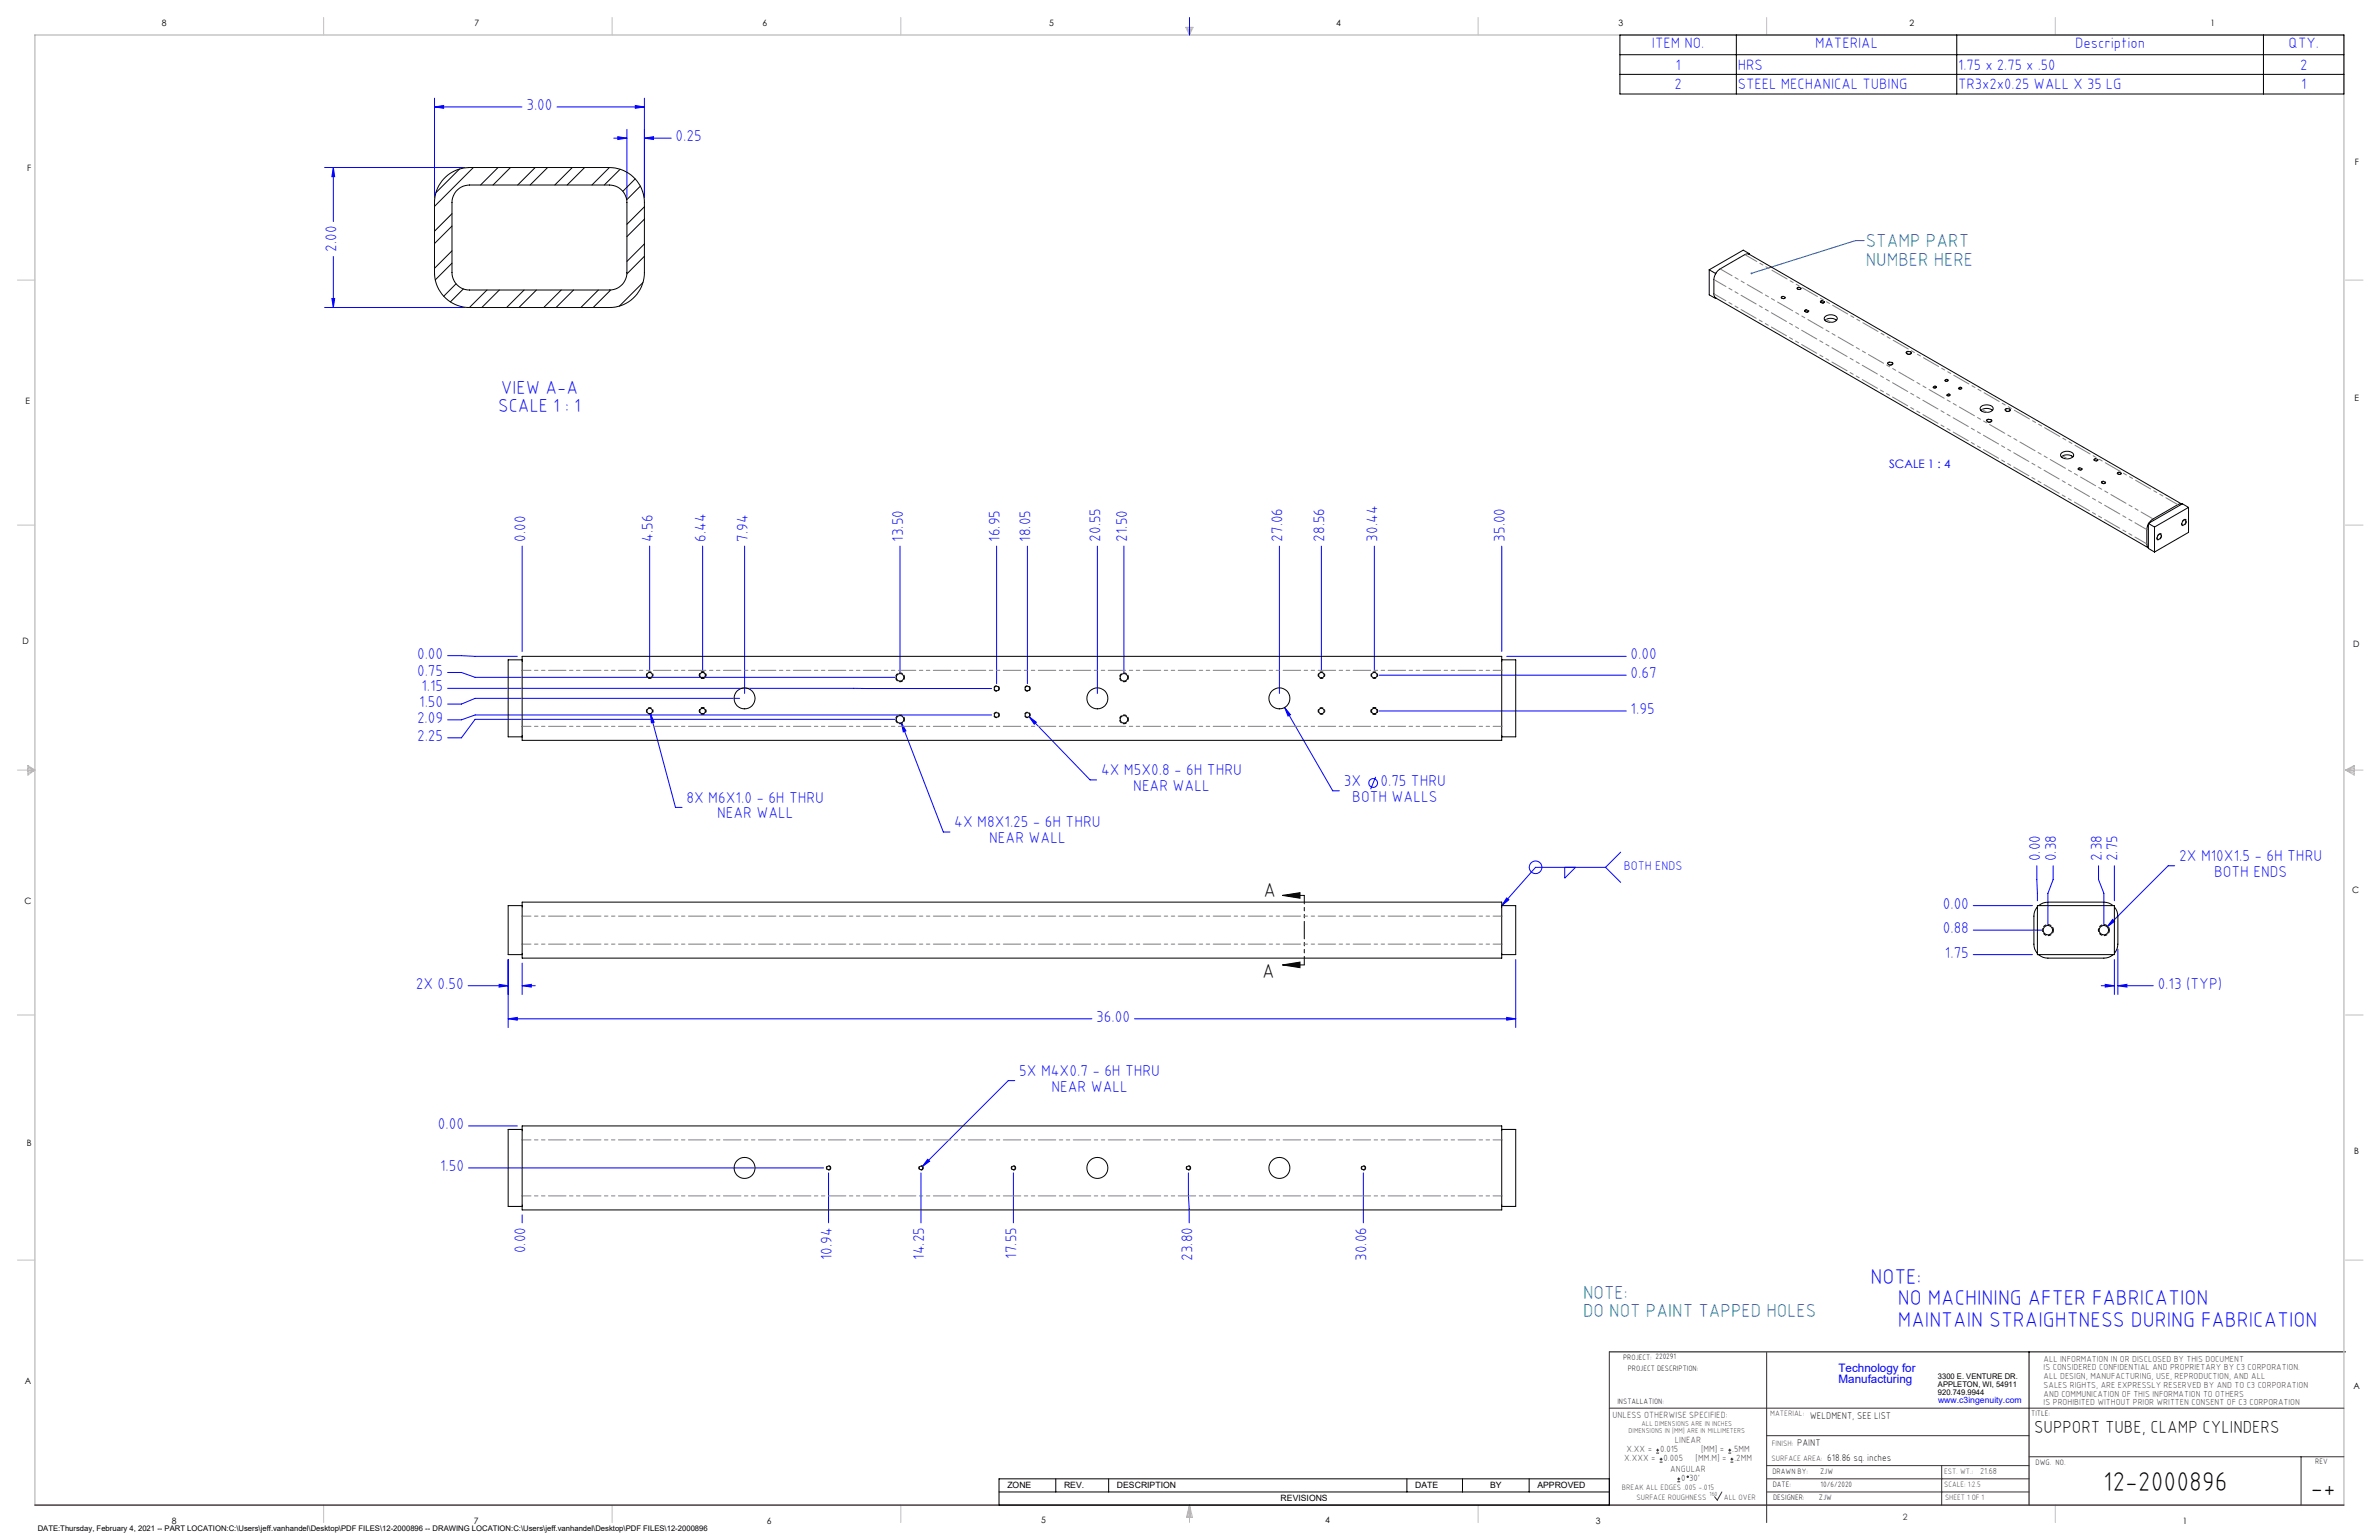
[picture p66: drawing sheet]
<svg xmlns="http://www.w3.org/2000/svg" width="864mm" height="559mm" viewBox="0 0 864 559" stroke-linecap="round" stroke-linejoin="round" font-family="sans-serif">
<defs><g id="words">
<g font-size="9.9">
<text x="763.5" y="541.1">12-2000896</text>
<text x="838.7" y="543.2">-+</text>
</g>
<g font-size="7.8" fill="#00f">
<text x="679" y="465.9">NOTE:</text>
<text x="689" y="473.6">NO MACHINING AFTER FABRICATION</text>
<text x="689" y="481.4">MAINTAIN STRAIGHTNESS DURING FABRICATION</text>
</g>
<g font-size="7.3">
<text x="458.6" y="325.3">A</text>
<text x="458.1" y="354.7">A</text>
</g>
<g font-size="6.8" fill="#008080">
<text x="677.3" y="89.6">STAMP PART</text>
<text x="677.3" y="96.4">NUMBER HERE</text>
<text x="574.7" y="471.2">NOTE:</text>
<text x="574.7" y="478">DO NOT PAINT TAPPED HOLES</text>
</g>
<g font-size="6.8" fill="#00f">
<text x="181.8" y="142.8">VIEW A-A</text>
<text x="180.9" y="149.6">SCALE 1 : 1</text>
</g>
<text font-size="6.3" x="738.4" y="519.9">SUPPORT TUBE, CLAMP CYLINDERS</text>
<g font-size="5.7" fill="#00f">
<text x="191.1" y="39.9">3.00</text>
<text x="245.3" y="51.2">0.25</text>
<text x="122.1" y="91.5" transform="rotate(-90 122.1 91.5)">2.00</text>
<text x="190.7" y="196.6" transform="rotate(-90 190.7 196.6)">0.00</text>
<text x="237" y="196.6" transform="rotate(-90 237 196.6)">4.56</text>
<text x="256.2" y="196.6" transform="rotate(-90 256.2 196.6)">6.44</text>
<text x="271.4" y="196.6" transform="rotate(-90 271.4 196.6)">7.94</text>
<text x="327.9" y="196.6" transform="rotate(-90 327.9 196.6)">13.50</text>
<text x="362.9" y="196.6" transform="rotate(-90 362.9 196.6)">16.95</text>
<text x="374.1" y="196.6" transform="rotate(-90 374.1 196.6)">18.05</text>
<text x="399.5" y="196.6" transform="rotate(-90 399.5 196.6)">20.55</text>
<text x="409.1" y="196.6" transform="rotate(-90 409.1 196.6)">21.50</text>
<text x="465.6" y="196.6" transform="rotate(-90 465.6 196.6)">27.06</text>
<text x="480.8" y="196.6" transform="rotate(-90 480.8 196.6)">28.56</text>
<text x="500" y="196.6" transform="rotate(-90 500 196.6)">30.44</text>
<text x="546.3" y="196.6" transform="rotate(-90 546.3 196.6)">35.00</text>
<text x="151.4" y="239">0.00</text>
<text x="591.9" y="239.3">0.00</text>
<text x="151.4" y="245.1">0.75</text>
<text x="153" y="250.9">1.15</text>
<text x="591.9" y="246.1">0.67</text>
<text x="152.2" y="256.6">1.50</text>
<text x="151.4" y="262.3">2.09</text>
<text x="591.9" y="259.1">1.95</text>
<text x="151.4" y="268.8">2.25</text>
<text x="399.7" y="281.3">4X M5X0.8 - 6H THRU</text>
<text x="411.4" y="286.9">NEAR WALL</text>
<text x="487.8" y="285.2">3X</text>
<text x="501.1" y="285.2">0.75 THRU</text>
<text x="249.2" y="291.3">8X M6X1.0 - 6H THRU</text>
<text x="490.9" y="290.9">BOTH WALLS</text>
<text x="260.3" y="296.9">NEAR WALL</text>
<text x="346.4" y="300.2">4X M8X1.25 - 6H THRU</text>
<text x="359.1" y="305.9">NEAR WALL</text>
<text x="740.5" y="312.6" transform="rotate(-90 740.5 312.6)">0.00</text>
<text x="746.5" y="312.6" transform="rotate(-90 746.5 312.6)">0.38</text>
<text x="762.9" y="312.6" transform="rotate(-90 762.9 312.6)">2.38</text>
<text x="768.7" y="312.6" transform="rotate(-90 768.7 312.6)">2.75</text>
<text x="791.1" y="312.4">2X M10X1.5 - 6H THRU</text>
<text x="803.7" y="318.1">BOTH ENDS</text>
<text x="705.2" y="329.7">0.00</text>
<text x="705.2" y="338.6">0.88</text>
<text x="706" y="347.5">1.75</text>
<text x="150.9" y="358.8">2X 0.50</text>
<text x="783.3" y="358.8">0.13 (TYP)</text>
<text x="398" y="370.8">36.00</text>
<text x="370" y="390.4">5X M4X0.7 - 6H THRU</text>
<text x="381.7" y="396.1">NEAR WALL</text>
<text x="159" y="409.7">0.00</text>
<text x="159.8" y="424.9">1.50</text>
<text x="190.7" y="454.8" transform="rotate(-90 190.7 454.8)">0.00</text>
<text x="301.9" y="457.2" transform="rotate(-90 301.9 457.2)">10.94</text>
<text x="335.5" y="457.2" transform="rotate(-90 335.5 457.2)">14.25</text>
<text x="369" y="456.8" transform="rotate(-90 369 456.8)">17.55</text>
<text x="432.9" y="457.6" transform="rotate(-90 432.9 457.6)">23.80</text>
<text x="496.1" y="457.6" transform="rotate(-90 496.1 457.6)">30.06</text>
</g>
<g font-size="5.4" fill="#00f">
<text x="599.7" y="17.4">ITEM NO.</text>
<text x="658.9" y="17.4">MATERIAL</text>
<text x="753.3" y="17.4">Description</text>
<text x="830.8" y="17.4">QTY.</text>
<text x="608.2" y="25.2">1</text>
<text x="630.8" y="25.2">HRS</text>
<text x="710.8" y="25.2">1.75 x 2.75 x .50</text>
<text x="835" y="25.2">2</text>
<text x="607.9" y="32.4">2</text>
<text x="630.8" y="32.4">STEEL MECHANICAL TUBING</text>
<text x="710.8" y="32.4">TR3x2x0.25 WALL X 35 LG</text>
<text x="835.4" y="32.4">1</text>
</g>
<text font-size="4.5" fill="#00f" x="589.5" y="315.6">BOTH ENDS</text>
<g font-size="4.2" fill="#00f">
<text x="685.8" y="169.9">SCALE 1 : 4</text>
<text x="667.4" y="497.7">Technology for</text>
<text x="667.4" y="502">Manufacturing</text>
</g>
<g font-size="3.5">
<text x="657" y="514.9">WELDMENT, SEE LIST</text>
<text x="652.4" y="524.7">PAINT</text>
<text x="663.3" y="530.1">618.86 sq. inches</text>
</g>
<g font-size="3.3" fill="#382c30">
<text x="585.4" y="514.4">UNLESS OTHERWISE SPECIFIED:</text>
<text x="590.4" y="526.8">X.XX =</text>
<text x="602.6" y="526.8">0.015</text>
<text x="608" y="523.6">LINEAR</text>
<text x="617.5" y="526.8">[MM] =</text>
<text x="628.8" y="526.8">.5MM</text>
<text x="589.6" y="530.1">X.XXX =</text>
<text x="603.9" y="530.1">0.005</text>
<text x="606.3" y="534">ANGULAR</text>
<text x="615.5" y="530.1">[MM.M] =</text>
<text x="629.6" y="530.1">.2MM</text>
<text x="610.3" y="537.3">0</text>
<text x="613.2" y="537.3">30'</text>
</g>
<g font-size="3.2">
<text x="58.8" y="9.6">8</text>
<text x="172.3" y="9.5">7</text>
<text x="276.8" y="9.5">6</text>
<text x="380.9" y="9.6">5</text>
<text x="485" y="9.5">4</text>
<text x="587.5" y="9.5">3</text>
<text x="693.1" y="9.5">2</text>
<text x="802.4" y="9.5">1</text>
<text x="854.9" y="59.8">F</text>
<text x="9.9" y="62">F</text>
<text x="9.3" y="146.5">E</text>
<text x="854.7" y="145.5">E</text>
<text x="8.2" y="233.6">D</text>
<text x="854.3" y="234.9">D</text>
<text x="8.9" y="328.1">C</text>
<text x="853.9" y="324.1">C</text>
<text x="9.7" y="415.8">B</text>
<text x="854.6" y="418.6">B</text>
<text x="9" y="502">A</text>
<text x="854.3" y="503.9">A</text>
<text x="62.3" y="552.9">8</text>
<text x="172" y="552.9">7</text>
<text x="278.3" y="552.9">6</text>
<text x="377.9" y="552.8">5</text>
<text x="481" y="552.8">4</text>
<text x="579.3" y="552.8">3</text>
<text x="792.4" y="552.8">1</text>
</g>
<g font-size="3.2" fill="#382c30">
<text x="741.9" y="494.1">ALL INFORMATION IN OR DISCLOSED BY THIS DOCUMENT</text>
<text x="741.9" y="497.3">IS CONSIDERED CONFIDENTIAL AND PROPRIETARY BY C3 CORPORATION.</text>
<text x="741.9" y="500.4">ALL DESIGN, MANUFACTURING, USE, REPRODUCTION, AND ALL</text>
<text x="741.9" y="503.6">SALES RIGHTS, ARE EXPRESSLY RESERVED BY AND TO C3 CORPORATION</text>
<text x="741.9" y="506.8">AND COMMUNICATION OF THIS INFORMATION TO OTHERS</text>
<text x="741.9" y="510">IS PROHIBITED WITHOUT PRIOR WRITTEN CONSENT OF C3 CORPORATION</text>
<text x="718.8" y="534.7">21.68</text>
<text x="690.7" y="551.6">2</text>
</g>
<text font-size="3.1" fill="#00f" x="703.5" y="509.2">www.c3ingenuity.com</text>
<g font-size="3.1">
<text x="365.7" y="540">ZONE</text>
<text x="386.3" y="540">REV.</text>
<text x="405.5" y="540">DESCRIPTION</text>
<text x="464.9" y="544.8">REVISIONS</text>
<text x="513.7" y="540">DATE</text>
<text x="540.9" y="540">BY</text>
<text x="558.1" y="540">APPROVED</text>
</g>
<g font-size="2.8">
<text x="589.2" y="493.3">PROJECT: 220291</text>
<text x="590.9" y="497.3">PROJECT DESCRIPTION:</text>
<text x="703.5" y="500.5">3300 E. VENTURE DR.</text>
<text x="703.5" y="503.3">APPLETON, WI, 54911</text>
<text x="587.1" y="509.6">INSTALLATION:</text>
<text x="703.5" y="506.2">920.749.9944</text>
<text x="737.3" y="513.8">TITLE:</text>
<text x="738.9" y="531.5">DWG. NO.</text>
<text x="840.5" y="531.3">REV</text>
<text x="643.4" y="534.9">DRAWN BY:</text>
<text x="643.5" y="539.7">DATE:</text>
<text x="660.7" y="534.7">ZJW</text>
<text x="660.9" y="539.6">10/6/2020</text>
<text x="643.6" y="544.4">DESIGNER:</text>
<text x="660.3" y="544.3">ZJW</text>
<text x="13.7" y="555.5">DATE:Thursday, February 4, 2021 -- PART LOCATION:C:\Users\jeff.vanhandel\Desktop\PDF FILES\12-2000896 -- DRAWING LOCATION:C:\Users\jeff.vanhandel\Desktop\PDF FILES\12-2000896</text>
</g>
<g font-size="2.8" fill="#382c30">
<text x="642.6" y="513.8">MATERIAL:</text>
<text x="643.2" y="524.8">FINISH:</text>
<text x="643.1" y="530.1">SURFACE AREA:</text>
<text x="705.7" y="534.7">EST. WT.:</text>
<text x="705.7" y="539.7">SCALE: 1:2.5</text>
<text x="588.8" y="540.5">BREAK ALL EDGES .005 -.015</text>
<text x="594" y="544.2">SURFACE ROUGHNESS</text>
<text x="625.8" y="544.2">ALL OVER</text>
<text x="706.1" y="544.4">SHEET 1 OF 1</text>
</g>
<g font-size="2.5" fill="#382c30">
<text x="591.2" y="520.1">DIMENSIONS IN [MM] ARE IN MILLIMETERS</text>
<text x="595.9" y="517.3">ALL DIMENSIONS ARE IN INCHES</text>
</g>
<text font-size="2.2" fill="#382c30" x="620.6" y="542.9">160</text>
</g></defs>
<g fill="none" stroke="#000" stroke-width=".36">
<path d="M588 12.7h262.9v21.4h-262.9zM588 19.9h262.9M630.3 12.7v21.4M710.3 12.7v21.4M821.7 12.7v21.4M588 27h262.9M465.6 324.9l6.3-1v2zM465.6 324.9h7.9M465.6 350.1l6.3-1v2zM465.6 350.1h7.9M584.2 490.5h267.3M736.6 490.5v55.6"/>
<path d="M362.7 536.6h221.5v9.5h-221.5zM383.3 536.6v4.8M402.4 536.6v4.8M510.7 536.6v4.8M530.9 536.6v4.8M555.1 536.6v4.8M362.7 541.4h221.5"/>
</g>
<g fill="none" stroke="#c0c0c0" stroke-width=".36">
<path d="M117.5 6.4v6.3M222.2 6.4v6.3M327 6.4v6.3M430.4 9.9h2.7l-1.3 2.8zM430.9 9.9l.9 2.8M431.2 9.9l.6 2.8M432.1 9.9l-.3 2.8M432.6 9.9l-.8 2.8M536.6 6.4v6.3M641.3 6.4v6.3M746.1 6.4v6.3M6.3 101.6h6.4"/>
<path d="M851.5 101.6h6.3M6.3 190.5h6.4M851.5 190.5h6.3M6.3 279.4h6.4M10.1 277.7l2.6 1.7-2.6 1.9zM10.1 278.2l2.6 1.2M10.1 278.8l2.6 .6M12.7 279.4l-2.6 1.2M12.7 279.4l-2.6 .5M851.5 279.4h6.3M851.5 279.4l3.1 .5M851.5 279.4l3.1 1.2"/>
<path d="M851.5 279.4l3.1-1.7v3.6zM854.6 278.8l-3.1 .6M854.6 278.2l-3.1 1.2M6.3 368.3h6.4M851.5 368.3h6.3M6.3 457.2h6.4M851.5 457.2h6.3M117.5 546.1v6.4M222.2 546.1v6.4M327 546.1v6.4M431.8 546.1v6.4M431.8 546.1l1.1 4.5h-2.2z"/>
<path d="M431.8 546.1l.6 4.5M431.8 546.1l-.9 4.5M431.8 546.1l-.4 4.5M431.8 546.1l.3 4.5M536.6 546.1v6.4M746.1 546.1v6.4"/>
</g>
<path d="M12.7 546.1v-533.4h838.2v533.4" fill="none" stroke="#c0c0c0" stroke-width=".5"/>
<g fill="none" stroke="#00f" stroke-width=".36">
<path d="M431.8 6.4v6.3M157.7 38.8l3.3-.5v1zM157.7 35.6v36.1M157.7 38.8h31.8M202.2 38.8h31.7M230.6 38.3l3.3 .5-3.3 .5zM233.9 35.6v36.1M222.8 50.1h4.8M224.3 49.6l3.3 .5-3.3 .5zM227.6 47v24.7M233.9 50.1l3.3-.5v1zM233.9 50.1h9.8"/>
<path d="M117.8 60.8h50.9M121 60.8l.5 3.3h-1zM121 60.8v19.6M121 93.1v18.5M117.8 111.6h50.9M120.5 108.3h1l-.5 3.3zM189.5 198.2v38.2M235.8 198.2v45M255.1 198.2v45M270.3 198.2v53.4M326.7 198.2v45.8M361.8 198.2v49.9"/>
<path d="M373 198.2v49.9M398.4 198.2v53.4M408 198.2v45.8M464.4 198.2v53.4M479.7 198.2v45M498.9 198.2v45M545.1 198.2v38.2M162.5 237.9l25.3 .3M546.9 238.2h43.4M162.5 249.8h197.5M162.5 244h5l5 1.8h152.4M236.1 259l1.4 3-1 .3z"/>
<path d="M236.1 259l9.1 34h2.4M268.5 253.4h-96l-5 2.1h-5M360 259.4h-187.5l-5 1.8h-5M466.3 256.7l2.2 2.6-.9 .5zM466.3 256.7l17.5 30.2h2.4M500.7 245h89.6M500.7 258h89.6M324.9 261h-152.4l-5 6.7h-5M327.2 262.3l1.7 2.9-1 .4zM327.2 262.3l15.2 39.6h2.4M373.6 260l2.6 2.1-.7 .7zM373.6 260l22.1 23h2.4"/>
<path d="M499.4 281.9l-1.8 4.5M568 314.7v4l4-4M582.8 314.7h-25.4l-12.3 13.9M582.8 314.7l5.5 5.5M588.3 309.2l-5.5 5.5M739.4 314.1l.2 12.7M745.3 314.1v5.1l-1.9 5v11.5M761.8 314.1v5.1l1.9 5v11.5M767.5 314.1v12.7M789.4 314.1h-2.3l-22.2 22.2M546.9 325.8l.8 .7-2.6 2.1zM716.3 328.6h21.5"/>
<path d="M716.3 337.5h25.3M766.9 333.6l.7 .7-2.7 2zM169.9 357.7h14.6M181.2 357.2l3.3 .5-3.3 .5zM184.5 348.2v24.7M189.5 357.7l3.4-.5v1zM189.5 349.5v11.4M189.5 357.7h4.8M550.2 348.2v24.7M716.3 346.4h21.5M762.8 357.7h4.7M764.2 357.2l3.3 .5-3.3 .5z"/>
<path d="M767.5 348.2v12.7M768.8 357.7l3.3-.5v1zM768.8 357.7h12.8M768.8 344.4v16.5M184.5 369.7l3.3-.5v1zM184.5 369.7h211.9M411.8 369.7h138.4M546.9 369.2l3.3 .5-3.3 .5zM368.4 392.1h-2.4l-31.2 31.2M170.1 408.6h17.7M170.1 423.8h128.9M300.8 425.6v18.1"/>
<path d="M334.3 425.6v18.1M336.8 420.7l.7 .7-2.7 1.9zM367.9 425.6v18.1M431.4 425.6l.3 18.1M494.9 425.6v18.1M189.5 440.8v2.9"/>
<circle cx="498.5" cy="284.1" r="1.59"/>
<circle cx="557.4" cy="314.7" r="2.29"/>
</g>
<path d="M584.2 490.5v55.6M641.3 490.7v61.8M584.2 511h266.7M641.3 520.9h95.3M641.3 531.8h95.3M641.3 536.6h95.3M704.8 531.8v14.3M736.6 528.6h114.3M835.3 528.6v17.5M625.1 541.4l-1.7 2.9-1-1.2M641.3 541.4h95.3" fill="none" stroke="#382c30" stroke-width=".36"/>
<path d="M12.7 546.1h838.2" fill="none" stroke="#382c30" stroke-width=".5"/>
<path d="M745.4 337.5a2 2 0 0 0-2.9-1.8 2 2 0 0 0-.2 3.5 2 2 0 0 0 3.1-1.5v-.2M765.7 337.5a2 2 0 0 0-2.9-1.8 2 2 0 0 0-.2 3.5 2 2 0 0 0 3.1-1.5v-.2" fill="none" stroke="#000" stroke-width=".36" stroke-dasharray="1.3 .6" stroke-dashoffset=".1" stroke-linecap="butt"/>
<path d="M783.8 193.8a.7 .7 0 0 1 .9 .2 .7 .7 0 0 1-.2 .9 .84 .84 0 0 1-.6 .9 .84 .84 0 0 1-1-.4l.3-1 .6-.6M792.8 188.6a.7 .7 0 0 1 .9 .2 .7 .7 0 0 1-.2 1 .84 .84 0 0 1-.6 .8 .84 .84 0 0 1-1-.4l.3-.9 .6-.7" fill="none" stroke="#000" stroke-width=".36" stroke-dasharray="1.3 .6" stroke-dashoffset=".3" stroke-linecap="butt"/>
<g fill="none" stroke="#000" stroke-width=".36" stroke-dasharray="1.3 .6" stroke-linecap="butt">
<path d="M686.9 132.3a.86 .86 0 0 1-1.1 .3 .86 .86 0 0 1-.4-1 .95 .95 0 0 1 1-.3 .95 .95 0 0 1 .7 .9l-.2 .1M693.6 128.4a.86 .86 0 0 1-1.1 .3 .86 .86 0 0 1-.4-1 .95 .95 0 0 1 1.1-.3 .95 .95 0 0 1 .6 .9l-.2 .1M707 138.3l-1-.2a.58 .58 0 0 1 .6-.5 .58 .58 0 0 1 .6 .5l-.2 .2M702.8 140.7l-1-.1a.58 .58 0 0 1 .6-.5 .58 .58 0 0 1 .5 .5l-.1 .1M707.7 143.6l-1-.2a.58 .58 0 0 1 .6-.5 .58 .58 0 0 1 .6 .5l-.2 .2M712 141.1l-1-.1a.58 .58 0 0 1 .5-.5 .58 .58 0 0 1 .6 .5l-.1 .1M722.8 153.1a.86 .86 0 0 1-1.1 .2 .86 .86 0 0 1-.4-1 .95 .95 0 0 1 1-.3 .95 .95 0 0 1 .7 .9l-.2 .2M729.5 149.2a.86 .86 0 0 1-1 .2 .86 .86 0 0 1-.5-1 .95 .95 0 0 1 1.1-.3 .95 .95 0 0 1 .6 .9l-.2 .2M301.6 423.8a.8 .8 0 0 0-1.2-.7 .8 .8 0 0 0-.1 1.3 .8 .8 0 0 0 1.3-.5v-.1M335.1 423.8a.8 .8 0 0 0-1.1-.7 .8 .8 0 0 0-.1 1.3 .8 .8 0 0 0 1.2-.5v-.1M368.7 423.8a.8 .8 0 0 0-1.2-.7 .8 .8 0 0 0-.1 1.3 .8 .8 0 0 0 1.3-.5v-.1M432.2 423.8a.8 .8 0 0 0-1.1-.7 .8 .8 0 0 0-.2 1.3 .8 .8 0 0 0 1.3-.5v-.1"/>
<path d="M495.7 423.8a.8 .8 0 0 0-1.1-.7 .8 .8 0 0 0-.1 1.3 .8 .8 0 0 0 1.2-.5v-.1"/>
</g>
<g fill="none" stroke="#000" stroke-width=".36" stroke-dasharray="1.3 .6" stroke-dashoffset=".7" stroke-linecap="butt">
<path d="M647.9 108.3a.62 .62 0 0 1-.8 .1 .62 .62 0 0 1-.3-.8 .62 .62 0 0 1 .8-.1 .62 .62 0 0 1 .3 .8M653.6 104.9a.62 .62 0 0 1-.8 .2 .62 .62 0 0 1-.2-.8 .62 .62 0 0 1 .8-.1 .62 .62 0 0 1 .2 .7M656.4 113.2a.62 .62 0 0 1-.9 .1 .62 .62 0 0 1-.2-.8 .62 .62 0 0 1 .8-.1 .62 .62 0 0 1 .3 .8M662.1 109.8a.62 .62 0 0 1-.8 .2 .62 .62 0 0 1-.3-.8 .62 .62 0 0 1 .8-.1 .62 .62 0 0 1 .3 .7M755.6 170.5a.62 .62 0 0 1-.8 .1 .62 .62 0 0 1-.2-.7 .62 .62 0 0 1 .8-.2 .62 .62 0 0 1 .2 .8M761.4 167.2a.62 .62 0 0 1-.8 .1 .62 .62 0 0 1-.3-.8 .62 .62 0 0 1 .8-.1 .62 .62 0 0 1 .3 .8M764.1 175.4a.62 .62 0 0 1-.8 .1 .62 .62 0 0 1-.2-.7 .62 .62 0 0 1 .8-.2 .62 .62 0 0 1 .2 .8M769.9 172.1a.62 .62 0 0 1-.8 .1 .62 .62 0 0 1-.3-.8 .62 .62 0 0 1 .8-.1 .62 .62 0 0 1 .3 .8M237.1 245a1.2 1.2 0 0 0-1.8-1.1 1.2 1.2 0 0 0-.1 2.1 1.2 1.2 0 0 0 1.8-.9l.1-.1M237.1 258a1.2 1.2 0 0 0-1.8-1.1 1.2 1.2 0 0 0-.1 2.1 1.2 1.2 0 0 0 1.8-.9l.1-.1M256.3 258a1.2 1.2 0 0 0-1.8-1.1 1.2 1.2 0 0 0-.1 2.1 1.2 1.2 0 0 0 1.8-.9l.1-.1M256.3 245a1.2 1.2 0 0 0-1.8-1.1 1.2 1.2 0 0 0-.1 2.1 1.2 1.2 0 0 0 1.8-.9l.1-.1"/>
<path d="M480.9 245a1.2 1.2 0 0 0-1.8-1.1 1.2 1.2 0 0 0-.1 2.1 1.2 1.2 0 0 0 1.9-.9v-.1M480.9 258a1.2 1.2 0 0 0-1.8-1.1 1.2 1.2 0 0 0-.1 2.1 1.2 1.2 0 0 0 1.9-.9v-.1M500.1 258a1.2 1.2 0 0 0-1.8-1.1 1.2 1.2 0 0 0-.1 2.1 1.2 1.2 0 0 0 1.9-.9v-.1M500.1 245a1.2 1.2 0 0 0-1.8-1.1 1.2 1.2 0 0 0-.1 2.1 1.2 1.2 0 0 0 1.9-.9v-.1"/>
</g>
<path d="M328.3 245.8a1.6 1.6 0 0 0-2.3-1.4 1.6 1.6 0 0 0-.2 2.7 1.6 1.6 0 0 0 2.5-1.1v-.2M362.8 259.4a1 1 0 0 0-1.5-.9 1 1 0 0 0-.1 1.7 1 1 0 0 0 1.6-.6v-.2M362.8 249.8a1 1 0 0 0-1.5-.9 1 1 0 0 0-.1 1.7 1 1 0 0 0 1.6-.6v-.2M374 259.4a1 1 0 0 0-1.5-.9 1 1 0 0 0-.1 1.7 1 1 0 0 0 1.6-.6v-.2M374 249.8a1 1 0 0 0-1.5-.9 1 1 0 0 0-.1 1.7 1 1 0 0 0 1.6-.6v-.2M409.6 245.8a1.6 1.6 0 0 0-2.3-1.4 1.6 1.6 0 0 0-.2 2.7 1.6 1.6 0 0 0 2.5-1.1v-.2M328.3 261a1.6 1.6 0 0 0-2.3-1.4 1.6 1.6 0 0 0-.2 2.7 1.6 1.6 0 0 0 2.5-1.1v-.2M409.6 261a1.6 1.6 0 0 0-2.3-1.4 1.6 1.6 0 0 0-.2 2.7 1.6 1.6 0 0 0 2.5-1.1v-.2" fill="none" stroke="#000" stroke-width=".36" stroke-dasharray="1.3 .6" stroke-dashoffset=".4" stroke-linecap="butt"/>
<path d="M676.7 87.3h-3.2l-37.7 11.9" fill="none" stroke="#008080" stroke-width=".36"/>
<path d="M473.5 324.9v25.2" fill="none" stroke="#000" stroke-width=".36" stroke-dasharray="6.3 1.3 1.3 1.3 1.3 1.3" stroke-dashoffset="3.3"/>
<path d="M635.6 99a.33 .33 0 0 1 .5-.1 .33 .33 0 0 1-.1 .5 .33 .33 0 0 1-.5-.1l.3-.1-.3 .1z" fill="#008080"/>
<g fill="#00f">
<path d="M157.7 38.8l3.3-.5v1zM230.6 38.3l3.3 .5-3.3 .5zM224.3 49.6l3.3 .5-3.3 .5zM233.9 50.1l3.3-.5v1z"/>
<path d="M121 60.8l.5 3.3h-1zM120.5 108.3h1l-.5 3.3z"/>
</g>
<path d="M465.6 324.9l6.3-1v2zM465.6 350.1l6.3-1v2z" fill="#000"/>
<g fill="#00f">
<path d="M546.9 325.8l.8 .7-2.6 2.1z"/>
<path d="M184.5 369.7l3.3-.5v1zM546.9 369.2l3.3 .5-3.3 .5zM181.2 357.2l3.3 .5-3.3 .5zM189.5 357.7l3.4-.5v1zM236.1 259l.4 3.3 1-.3zM327.2 262.3l.7 3.3 1-.4zM373.6 260l1.9 2.8 .7-.7zM466.3 256.7l1.3 3.1 .9-.5zM766.9 333.6l-2 2.7 2.7-2zM336.8 420.7l-2 2.6 2.7-1.9z"/>
<path d="M764.2 357.2l3.3 .5-3.3 .5zM768.8 357.7l3.3-.5v1z"/>
</g>
<g fill="none" stroke="#000" stroke-width=".36">
<path d="M164.1 77.5l-6.4 6.4M165.7 69.3l1.8-1.4 2.9-.8h50.8a6.4 6.4 0 0 1 6.4 6.4v25.4a6.3 6.3 0 0 1-6.4 6.3h-50.8a6.4 6.4 0 0 1-6.3-6.3v-26.2l.4-1.4zM166.8 61.3l-8.5 8.6M171.8 60.8l-14.1 14.1M180.8 60.8l-6.4 6.3M185.3 60.8l-6.3 6.3M194.3 60.8l-6.4 6.3M198.8 60.8l-6.4 6.3M207.8 60.8l-6.4 6.3M212.2 60.8l-6.3 6.3M221.2 60.8l-6.3 6.3M221.2 60.8h-50.8a12.7 12.7 0 0 0-12.7 12.7v25.4a12.7 12.7 0 0 0 12.7 12.7"/>
<path d="M221.2 60.8a12.7 12.7 0 0 1 12.7 12.7v25.4a12.7 12.7 0 0 1-12.7 12.7h-50.8M225.1 61.4l-5.7 5.7M230.6 64.9l-4.5 4.5M232.4 67.6l-4.9 4.9M233.9 75l-6.3 6.4M233.9 79.5l-6.3 6.4M164.1 91l-6.4 6.4M164.1 82l-6.4 6.4M164.1 95.5l-6.1 6.1M233.9 88.5l-6.3 6.4M233.9 93l-6.3 6.4M620.5 97.9v9.1l2.2 1.3"/>
<path d="M620.5 97.9l2.2 1.3M622.7 99.2v.2M622.9 99.1l-.2 .1M635.1 92.1l-2.3-1.3-12.3 7.1M635.1 92.1l-.2 .1M635.1 92.1v.2M165.6 103l-4.5 4.5M168.2 104.8l-4.7 4.7M176.8 105.2l-6.4 6.4M181.3 105.2l-6.4 6.4M190.3 105.2l-6.4 6.4M194.7 105.2l-6.3 6.4"/>
<path d="M203.7 105.2l-6.3 6.4M208.2 105.2l-6.3 6.4M217.2 105.2l-6.3 6.4M221.7 105.2l-6.4 6.4M233.4 102.5l-8.6 8.6M622.7 108.1v.2M622.9 108.2l-.2 .1M646.9 107.7l1 .1a.59 .59 0 0 1-.6 .5 .59 .59 0 0 1-.6-.5zM652.5 104.5a.55 .55 0 0 1 .7-.2 .55 .55 0 0 1 .3 .6l-.7 .1zM655.4 112.6l1 .1a.52 .52 0 0 1-.6 .5 .52 .52 0 0 1-.4-.6zM661 109.4a.55 .55 0 0 1 .7-.3 .55 .55 0 0 1 .3 .7h-.9zM662.5 116.2a3.3 3.3 0 0 1 4.2 0"/>
<path d="M662.6 114.8a2.94 2.94 0 0 1 4.4 .8 2.79 2.79 0 0 1-4.8 0zM685.4 131.7a.86 .86 0 0 1 .9-.3 .86 .86 0 0 1 .6 .7 .82 .82 0 0 1-.9 .4 .82 .82 0 0 1-.6-.8zM692.1 127.8a.88 .88 0 0 1 1-.3 .88 .88 0 0 1 .6 .7 .82 .82 0 0 1-1 .4 .82 .82 0 0 1-.6-.8zM706.2 137.8l.9 .1a.45 .45 0 0 1-.5 .4 .45 .45 0 0 1-.4-.5zM701.9 140.3a.46 .46 0 0 1 .5-.2 .46 .46 0 0 1 .3 .6h-.7zM706.8 143.2a.48 .48 0 0 1 .6-.2 .48 .48 0 0 1 .3 .5l-.6 .1zM711.2 140.7l.8 .1a.43 .43 0 0 1-.5 .4 .43 .43 0 0 1-.3-.5zM719 147.7a3.2 3.2 0 0 1 4.5 .3 2.03 2.03 0 0 1-2.8 1.6 1.53 1.53 0 0 1-1.7-1.9zM719.1 148.9a3.5 3.5 0 0 1 4.2 0M721.3 152.4a.92 .92 0 0 1 1.6 .5 .85 .85 0 0 1-1 .3 .85 .85 0 0 1-.6-.8zM728.1 148.5a.75 .75 0 0 1 .9-.3 .75 .75 0 0 1 .4 .9 .79 .79 0 0 1-.9 .2 .79 .79 0 0 1-.4-.8zM748.3 165.8a3.3 3.3 0 0 1 4.2 0"/>
<path d="M748.4 164.4a3.1 3.1 0 0 1 4.3 .5 2.09 2.09 0 0 1-2.8 1.6 1.49 1.49 0 0 1-1.7-1.9zM754.5 170a.55 .55 0 0 1 .7-.2 .55 .55 0 0 1 .3 .6l-.7 .1zM760.4 166.6l1 .1a.57 .57 0 0 1-.6 .5 .57 .57 0 0 1-.5-.5zM763 174.9a.55 .55 0 0 1 .7-.2 .55 .55 0 0 1 .3 .6h-.9zM768.7 171.6a.55 .55 0 0 1 .7-.2 .55 .55 0 0 1 .4 .6h-.9zM779.9 189.9l2.2 1.3M779.9 189.9v9.1l2.2 1.3M780.1 189.8l1.1-1.2 9.3-5.5 1.5-.2-157-90.6-.8-.2-.8 .3-9 5.2a5 5 0 0 0-2.2 3.9v5.6l.6 1 157.1 90.7-.6-1.4 .1-5.7 .5-1.6M782.1 191.2v9.1M783.6 194a.6 .6 0 0 1 .9 0 .6 .6 0 0 1-.1 .9 .69 .69 0 0 1-.6 .8 .69 .69 0 0 1-.7-.6zM792.6 188.8a.59 .59 0 0 1 .9 .1 .59 .59 0 0 1-.1 .8 .68 .68 0 0 1-.6 .8 .68 .68 0 0 1-.7-.6zM794.5 184.1l-12.4 7.1"/>
<path d="M794.5 184.1v9.1l-12.4 7.1M794.5 184.1l-2.3-1.3-12.3 7.1M189.5 239.4v-1.2h355.6v1.2M189.5 239.4v28M189.5 239.4h-5v28h5M545.1 239.4v28M545.1 239.4h5.1v28h-5.1M189.5 267.4v1.2h355.6v-1.2M189.5 328.6v-1.3h355.6v1.3M189.5 328.6v17.8M189.5 328.6h-5v17.8h5M545.1 328.6v17.8"/>
<path d="M545.1 328.6h5.1v17.8h-5.1M739.6 329.1l-.1 .1a4.8 4.8 0 0 0-1.2 3.2v10.2a4.8 4.8 0 0 0 1.3 3.4M739.6 328.6h27.9v17.8h-27.9zM740 328.6l.1-.1a5.1 5.1 0 0 1 3.3-1.2h20.3a5.2 5.2 0 0 1 3.4 1.3M767.5 329.1l.1 .1a5.1 5.1 0 0 1 1.2 3.2v10.2a5.2 5.2 0 0 1-1.3 3.4M189.5 346.4v1.3h355.6v-1.3M740 346.4l.1 .1a4.8 4.8 0 0 0 3.3 1.2h20.3a4.8 4.8 0 0 0 3.4-1.3M189.5 409.8v28M189.5 409.8v-1.2h355.6v1.2M189.5 409.8h-5v28h5M545.1 409.8v28M545.1 409.8h5.1v28h-5.1"/>
<path d="M189.5 437.8v1.2h355.6v-1.2"/>
<circle cx="235.8" cy="258" r="1"/>
<circle cx="235.8" cy="245" r=".99"/>
<circle cx="255" cy="258" r="1.01"/>
<circle cx="255" cy="245" r="1"/>
<circle cx="270.3" cy="253.4" r="3.8"/>
<circle cx="326.7" cy="245.8" r="1.37"/>
<circle cx="361.8" cy="259.4" r=".84"/>
<circle cx="361.8" cy="249.8" r=".84"/>
<circle cx="373" cy="259.4" r=".84"/>
<circle cx="373" cy="249.8" r=".84"/>
<circle cx="398.4" cy="253.4" r="3.8"/>
<circle cx="408" cy="245.8" r="1.37"/>
<circle cx="464.4" cy="253.4" r="3.8"/>
<circle cx="479.7" cy="258" r="1"/>
<circle cx="479.7" cy="245" r=".99"/>
<circle cx="498.9" cy="258" r="1.01"/>
<circle cx="498.9" cy="245" r="1"/>
<circle cx="326.7" cy="261" r="1.37"/>
<circle cx="408" cy="261" r="1.37"/>
<circle cx="743.4" cy="337.5" r="1.69"/>
<circle cx="763.7" cy="337.5" r="1.69"/>
<circle cx="270.3" cy="423.8" r="3.8"/>
<circle cx="300.8" cy="423.8" r=".67"/>
<circle cx="334.3" cy="423.8" r=".66"/>
<circle cx="367.9" cy="423.8" r=".66"/>
<circle cx="398.4" cy="423.8" r="3.8"/>
<circle cx="431.4" cy="423.8" r=".67"/>
<circle cx="464.4" cy="423.8" r="3.8"/>
<circle cx="494.9" cy="423.8" r=".67"/>
</g>
<path d="M545.2 243.2h-355.6M545.2 263.6h-355.6M545.2 332.4h-355.6M545.2 342.6h-355.6M545.2 413.6h-355.6M545.2 433.9h-355.6" fill="none" stroke="#808080" stroke-width=".36" stroke-dasharray="6.3 1.3 1.3 1.3 1.3 1.3" stroke-dashoffset="3.2"/>
<path d="M779.3 192.2l-157.1-90.7M779.3 197.4l-157.1-90.8M781.6 188.3l-157.2-90.7M790.6 183.1l-157.2-90.7" fill="none" stroke="#808080" stroke-width=".36" stroke-dasharray="6.3 1.3 1.3 1.3 1.3 1.3" stroke-dashoffset="1.3"/>
<path d="M664.7 116.9l-1.8-1M721.3 149.6l-1.8-1M750.5 166.5l-1.8-1.1" fill="none" stroke="#808080" stroke-width=".36" stroke-dasharray="6.3 1.3 1.3 1.3 1.3 1.3"/>
<g fill="none" stroke="#382c30" stroke-width=".36">
<path d="M601.2 527.3h1.1M601.2 526.2h1.1M601.7 525.7v1M602.5 530.5h1M602.5 529.5h1M603 529v1M608.9 537.7h1M608.9 536.6h1M609.4 536.1v1.1M627.4 527.3h1M627.4 526.2h1M627.9 525.7v1"/>
<path d="M628.2 530.5h1M628.2 529.5h1M628.7 529v1"/>
<circle cx="612.7" cy="535.9" r=".27"/>
</g>
<use href="#words"/>
</svg>
